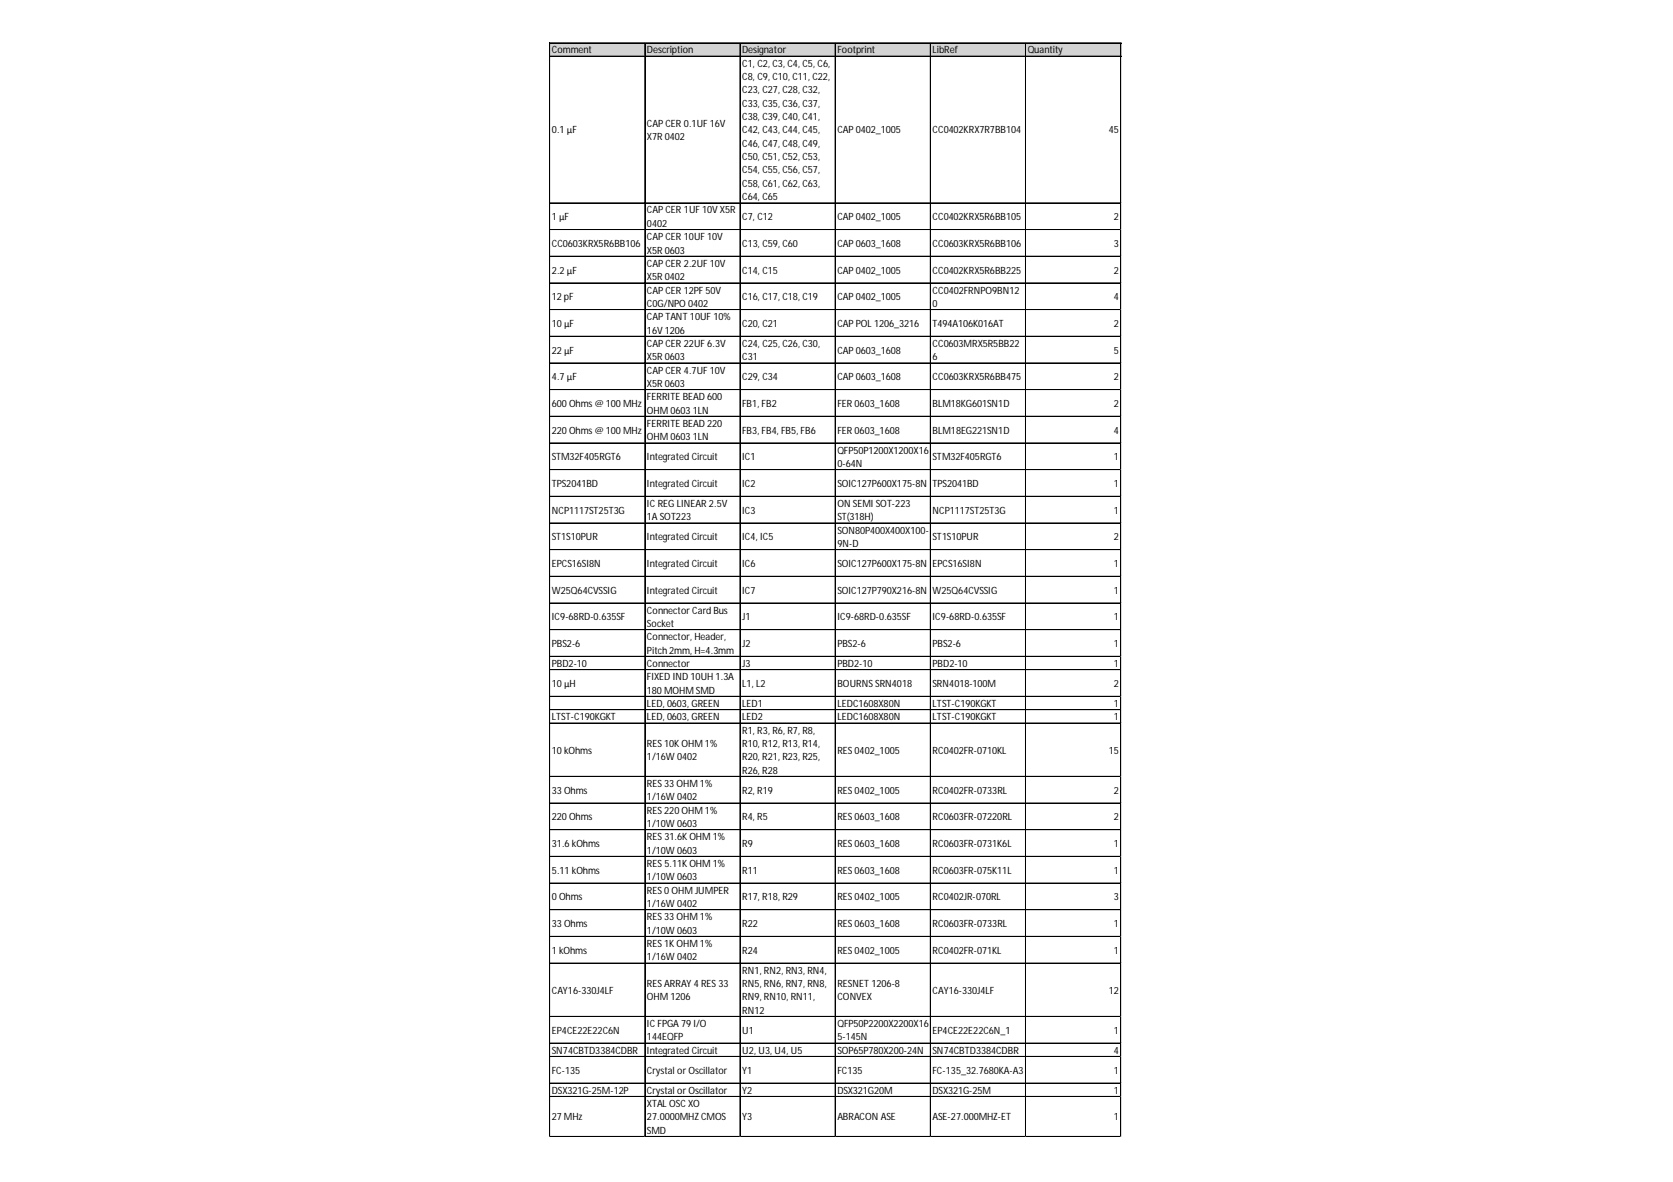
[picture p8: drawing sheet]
<svg xmlns="http://www.w3.org/2000/svg" width="297mm" height="210mm" viewBox="0 0 297 210" stroke-linecap="round" stroke-linejoin="round" font-family="sans-serif">
<defs><g id="words">
<g font-size="1.8">
<text x="98" y="9.5">Comment</text>
<text x="114.9" y="9.5">Description</text>
<text x="131.8" y="9.5">Designator</text>
<text x="131.8" y="11.9">C1, C2, C3, C4, C5, C6,</text>
<text x="148.7" y="9.5">Footprint</text>
<text x="165.6" y="9.5">LibRef</text>
<text x="182.5" y="9.5">Quantity</text>
<text x="131.8" y="14.2">C8, C9, C10, C11, C22,</text>
<text x="131.8" y="16.6">C23, C27, C28, C32,</text>
<text x="98" y="23.7">0.1 µF</text>
<text x="114.9" y="22.5">CAPCER 0.1UF16V</text>
<text x="131.8" y="19">C33, C35, C36, C37,</text>
<text x="131.8" y="21.3">C38, C39, C40, C41,</text>
<text x="131.8" y="23.7">C42, C43, C44, C45,</text>
<text x="148.7" y="23.7">CAP0402_1005</text>
<text x="165.6" y="23.7">CC0402KRX7R7BB104</text>
<text x="196.9" y="23.7">45</text>
<text x="114.9" y="24.9">X7R0402</text>
<text x="131.8" y="26.1">C46, C47, C48, C49,</text>
<text x="131.8" y="28.4">C50, C51, C52, C53,</text>
<text x="131.8" y="30.8">C54, C55, C56, C57,</text>
<text x="131.8" y="33.2">C58, C61, C62, C63,</text>
<text x="131.8" y="35.5">C64, C65</text>
<text x="98" y="39.1">1 µF</text>
<text x="114.9" y="37.9">CAPCER 1UF10V X5R</text>
<text x="114.9" y="40.3">0402</text>
<text x="131.8" y="39.1">C7, C12</text>
<text x="148.7" y="39.1">CAP0402_1005</text>
<text x="165.6" y="39.1">CC0402KRX5R6BB105</text>
<text x="197.8" y="39.1">2</text>
<text x="98" y="43.8">CC0603KRX5R6BB106</text>
<text x="114.9" y="42.6">CAPCER 10UF10V</text>
<text x="114.9" y="45">X5R0603</text>
<text x="114.9" y="47.4">CAPCER 2.2UF10V</text>
<text x="131.8" y="43.8">C13, C59, C60</text>
<text x="148.7" y="43.8">CAP0603_1608</text>
<text x="165.6" y="43.8">CC0603KRX5R6BB106</text>
<text x="197.8" y="43.8">3</text>
<text x="98" y="48.6">2.2µF</text>
<text x="98" y="53.3">12 pF</text>
<text x="114.9" y="49.8">X5R0402</text>
<text x="114.9" y="52.1">CAPCER12PF50V</text>
<text x="131.8" y="48.6">C14, C15</text>
<text x="131.8" y="53.3">C16, C17, C18, C19</text>
<text x="148.7" y="48.6">CAP0402_1005</text>
<text x="148.7" y="53.3">CAP0402_1005</text>
<text x="165.6" y="48.6">CC0402KRX5R6BB225</text>
<text x="165.6" y="52.1">CC0402FRNPO9BN12</text>
<text x="197.8" y="48.6">2</text>
<text x="197.8" y="53.3">4</text>
<text x="98" y="58">10µF</text>
<text x="114.9" y="54.5">C0G/NPO 0402</text>
<text x="114.9" y="56.9">CAPTANT 10UF10%</text>
<text x="114.9" y="59.2">16V 1206</text>
<text x="131.8" y="58">C20, C21</text>
<text x="148.7" y="58">CAPPOL1206_3216</text>
<text x="165.6" y="54.5">0</text>
<text x="165.6" y="58">T494A106K016AT</text>
<text x="197.8" y="58">2</text>
<text x="98" y="62.8">22µF</text>
<text x="114.9" y="61.6">CAPCER 22UF 6.3V</text>
<text x="114.9" y="64">X5R0603</text>
<text x="131.8" y="61.6">C24, C25, C26, C30,</text>
<text x="131.8" y="64">C31</text>
<text x="148.7" y="62.8">CAP0603_1608</text>
<text x="165.6" y="61.6">CC0603MRX5R5BB22</text>
<text x="165.6" y="64">6</text>
<text x="197.8" y="62.8">5</text>
<text x="98" y="67.5">4.7 µF</text>
<text x="114.9" y="66.3">CAPCER 4.7UF10V</text>
<text x="114.9" y="68.7">X5R0603</text>
<text x="114.9" y="71.1">FERRITE BEAD 600</text>
<text x="131.8" y="67.5">C29, C34</text>
<text x="148.7" y="67.5">CAP0603_1608</text>
<text x="165.6" y="67.5">CC0603KRX5R6BB475</text>
<text x="197.8" y="67.5">2</text>
<text x="98" y="72.3">600 Ohms @ 100 MHz</text>
<text x="98" y="77">220 Ohms @ 100 MHz</text>
<text x="114.9" y="73.4">OHM0603 1LN</text>
<text x="114.9" y="75.8">FERRITE BEAD 220</text>
<text x="131.8" y="72.3">FB1, FB2</text>
<text x="131.8" y="77">FB3, FB4, FB5, FB6</text>
<text x="148.7" y="72.3">FER0603_1608</text>
<text x="148.7" y="77">FER0603_1608</text>
<text x="165.6" y="72.3">BLM18KG601SN1D</text>
<text x="165.6" y="77">BLM18EG221SN1D</text>
<text x="197.8" y="72.3">2</text>
<text x="197.8" y="77">4</text>
<text x="98" y="81.7">STM32F405RGT6</text>
<text x="114.9" y="78.2">OHM0603 1LN</text>
<text x="114.9" y="81.7">Integrated Circuit</text>
<text x="131.8" y="81.7">IC1</text>
<text x="148.7" y="80.5">QFP50P1200X1200X16</text>
<text x="148.7" y="82.9">0-64N</text>
<text x="165.6" y="81.7">STM32F405RGT6</text>
<text x="197.8" y="81.7">1</text>
<text x="98" y="86.5">TPS2041BD</text>
<text x="114.9" y="86.5">Integrated Circuit</text>
<text x="131.8" y="86.5">IC2</text>
<text x="148.7" y="86.5">SOIC127P600X175-8N</text>
<text x="165.6" y="86.5">TPS2041BD</text>
<text x="197.8" y="86.5">1</text>
<text x="98" y="91.2">NCP1117ST25T3G</text>
<text x="98" y="95.9">ST1S10PUR</text>
<text x="114.9" y="90">ICREG LINEAR 2.5V</text>
<text x="114.9" y="92.4">1A SOT223</text>
<text x="114.9" y="95.9">Integrated Circuit</text>
<text x="131.8" y="91.2">IC3</text>
<text x="131.8" y="95.9">IC4, IC5</text>
<text x="148.7" y="90">ON SEMI SOT-223</text>
<text x="148.7" y="92.4">ST(318H)</text>
<text x="148.7" y="94.8">SON80P400X400X100-</text>
<text x="165.6" y="91.2">NCP1117ST25T3G</text>
<text x="165.6" y="95.9">ST1S10PUR</text>
<text x="197.8" y="91.2">1</text>
<text x="197.8" y="95.9">2</text>
<text x="98" y="100.7">EPCS16SI8N</text>
<text x="114.9" y="100.7">Integrated Circuit</text>
<text x="131.8" y="100.7">IC6</text>
<text x="148.7" y="97.1">9N-D</text>
<text x="148.7" y="100.7">SOIC127P600X175-8N</text>
<text x="165.6" y="100.7">EPCS16SI8N</text>
<text x="197.8" y="100.7">1</text>
<text x="98" y="105.4">W25Q64CVSSIG</text>
<text x="114.9" y="105.4">Integrated Circuit</text>
<text x="131.8" y="105.4">IC7</text>
<text x="148.7" y="105.4">SOIC127P790X216-8N</text>
<text x="165.6" y="105.4">W25Q64CVSSIG</text>
<text x="197.8" y="105.4">1</text>
<text x="98" y="110.1">IC9-68RD-0.635SF</text>
<text x="114.9" y="109">ConnectorCard Bus</text>
<text x="114.9" y="111.3">Socket</text>
<text x="114.9" y="113.7">Connector, Header,</text>
<text x="131.8" y="110.1">J1</text>
<text x="148.7" y="110.1">IC9-68RD-0.635SF</text>
<text x="165.6" y="110.1">IC9-68RD-0.635SF</text>
<text x="197.8" y="110.1">1</text>
<text x="98" y="114.9">PBS2-6</text>
<text x="98" y="118.4">PBD2-10</text>
<text x="114.9" y="116.1">Pitch 2mm, H=4.3mm</text>
<text x="114.9" y="118.4">Connector</text>
<text x="131.8" y="114.9">J2</text>
<text x="131.8" y="118.4">J3</text>
<text x="148.7" y="114.9">PBS2-6</text>
<text x="148.7" y="118.4">PBD2-10</text>
<text x="165.6" y="114.9">PBS2-6</text>
<text x="165.6" y="118.4">PBD2-10</text>
<text x="197.8" y="114.9">1</text>
<text x="197.8" y="118.4">1</text>
<text x="98" y="122">10µH</text>
<text x="114.9" y="120.8">FIXED IND 10UH 1.3A</text>
<text x="114.9" y="123.2">180 MOHMSMD</text>
<text x="114.9" y="125.5">LED, 0603, GREEN</text>
<text x="131.8" y="122">L1, L2</text>
<text x="131.8" y="125.5">LED1</text>
<text x="148.7" y="122">BOURNSSRN4018</text>
<text x="148.7" y="125.5">LEDC1608X80N</text>
<text x="165.6" y="122">SRN4018-100M</text>
<text x="165.6" y="125.5">LTST-C190KGKT</text>
<text x="197.8" y="122">2</text>
<text x="197.8" y="125.5">1</text>
<text x="98" y="127.9">LTST-C190KGKT</text>
<text x="114.9" y="127.9">LED, 0603, GREEN</text>
<text x="131.8" y="127.9">LED2</text>
<text x="131.8" y="130.3">R1, R3, R6, R7, R8,</text>
<text x="148.7" y="127.9">LEDC1608X80N</text>
<text x="165.6" y="127.9">LTST-C190KGKT</text>
<text x="197.8" y="127.9">1</text>
<text x="98" y="133.8">10 kOhms</text>
<text x="114.9" y="132.6">RES10KOHM1%</text>
<text x="114.9" y="135">1/16W 0402</text>
<text x="131.8" y="132.6">R10, R12, R13, R14,</text>
<text x="131.8" y="135">R20, R21, R23, R25,</text>
<text x="131.8" y="137.4">R26, R28</text>
<text x="148.7" y="133.8">RES0402_1005</text>
<text x="165.6" y="133.8">RC0402FR-0710KL</text>
<text x="196.9" y="133.8">15</text>
<text x="98" y="140.9">33 Ohms</text>
<text x="114.9" y="139.8">RES33 OHM1%</text>
<text x="114.9" y="142.1">1/16W 0402</text>
<text x="131.8" y="140.9">R2, R19</text>
<text x="148.7" y="140.9">RES0402_1005</text>
<text x="165.6" y="140.9">RC0402FR-0733RL</text>
<text x="197.8" y="140.9">2</text>
<text x="98" y="145.7">220 Ohms</text>
<text x="114.9" y="144.5">RES220 OHM1%</text>
<text x="114.9" y="146.9">1/10W 0603</text>
<text x="114.9" y="149.2">RES31.6KOHM1%</text>
<text x="131.8" y="145.7">R4, R5</text>
<text x="148.7" y="145.7">RES0603_1608</text>
<text x="165.6" y="145.7">RC0603FR-07220RL</text>
<text x="197.8" y="145.7">2</text>
<text x="98" y="150.4">31.6 kOhms</text>
<text x="98" y="155.1">5.11 kOhms</text>
<text x="114.9" y="151.6">1/10W 0603</text>
<text x="114.9" y="154">RES5.11KOHM1%</text>
<text x="131.8" y="150.4">R9</text>
<text x="131.8" y="155.1">R11</text>
<text x="148.7" y="150.4">RES0603_1608</text>
<text x="148.7" y="155.1">RES0603_1608</text>
<text x="165.6" y="150.4">RC0603FR-0731K6L</text>
<text x="165.6" y="155.1">RC0603FR-075K11L</text>
<text x="197.8" y="150.4">1</text>
<text x="197.8" y="155.1">1</text>
<text x="98" y="159.9">0 Ohms</text>
<text x="114.9" y="156.3">1/10W 0603</text>
<text x="114.9" y="158.7">RES0 OHMJUMPER</text>
<text x="114.9" y="161.1">1/16W 0402</text>
<text x="131.8" y="159.9">R17, R18, R29</text>
<text x="148.7" y="159.9">RES0402_1005</text>
<text x="165.6" y="159.9">RC0402JR-070RL</text>
<text x="197.8" y="159.9">3</text>
<text x="98" y="164.6">33 Ohms</text>
<text x="114.9" y="163.4">RES33 OHM1%</text>
<text x="114.9" y="165.8">1/10W 0603</text>
<text x="131.8" y="164.6">R22</text>
<text x="148.7" y="164.6">RES0603_1608</text>
<text x="165.6" y="164.6">RC0603FR-0733RL</text>
<text x="197.8" y="164.6">1</text>
<text x="98" y="169.4">1 kOhms</text>
<text x="114.9" y="168.2">RES1KOHM1%</text>
<text x="114.9" y="170.5">1/16W 0402</text>
<text x="131.8" y="169.4">R24</text>
<text x="131.8" y="172.9">RN1, RN2, RN3, RN4,</text>
<text x="148.7" y="169.4">RES0402_1005</text>
<text x="165.6" y="169.4">RC0402FR-071KL</text>
<text x="197.8" y="169.4">1</text>
<text x="98" y="176.5">CAY16-330J4LF</text>
<text x="114.9" y="175.3">RESARRAY4 RES33</text>
<text x="114.9" y="177.6">OHM1206</text>
<text x="131.8" y="175.3">RN5, RN6, RN7, RN8,</text>
<text x="131.8" y="177.6">RN9, RN10, RN11,</text>
<text x="148.7" y="175.3">RESNET 1206-8</text>
<text x="148.7" y="177.6">CONVEX</text>
<text x="165.6" y="176.5">CAY16-330J4LF</text>
<text x="196.9" y="176.5">12</text>
<text x="98" y="183.6">EP4CE22E22C6N</text>
<text x="114.9" y="182.4">ICFPGA 79 I/O</text>
<text x="114.9" y="184.8">144EQFP</text>
<text x="131.8" y="180">RN12</text>
<text x="131.8" y="183.6">U1</text>
<text x="148.7" y="182.4">QFP50P2200X2200X16</text>
<text x="148.7" y="184.8">5-145N</text>
<text x="165.6" y="183.6">EP4CE22E22C6N_1</text>
<text x="197.8" y="183.6">1</text>
<text x="98" y="187.1">SN74CBTD3384CDBR</text>
<text x="98" y="190.7">FC-135</text>
<text x="114.9" y="187.1">Integrated Circuit</text>
<text x="114.9" y="190.7">Crystal orOscillator</text>
<text x="131.8" y="187.1">U2, U3, U4, U5</text>
<text x="131.8" y="190.7">Y1</text>
<text x="148.7" y="187.1">SOP65P780X200-24N</text>
<text x="148.7" y="190.7">FC135</text>
<text x="165.6" y="187.1">SN74CBTD3384CDBR</text>
<text x="165.6" y="190.7">FC-135_32.7680KA-A3</text>
<text x="197.8" y="187.1">4</text>
<text x="197.8" y="190.7">1</text>
<text x="98" y="194.2">DSX321G-25M-12P</text>
<text x="114.9" y="194.2">Crystal orOscillator</text>
<text x="114.9" y="196.6">XTALOSCXO</text>
<text x="131.8" y="194.2">Y2</text>
<text x="148.7" y="194.2">DSX321G20M</text>
<text x="165.6" y="194.2">DSX321G-25M</text>
<text x="197.8" y="194.2">1</text>
<text x="98" y="199">27 MHz</text>
<text x="114.9" y="199">27.0000MHZ CMOS</text>
<text x="114.9" y="201.3">SMD</text>
<text x="131.8" y="199">Y3</text>
<text x="148.7" y="199">ABRACON ASE</text>
<text x="165.6" y="199">ASE-27.000MHZ-ET</text>
<text x="197.8" y="199">1</text>
</g>
</g></defs>
<path d="M97.6 7.7h101.5v2.4h-101.5z" fill="#d3d3d3"/>
<g fill="none" stroke="#000" stroke-width=".18">
<path d="M97.6 7.6v194.3M97.7 7.6h101.4M97.7 7.7h101.4M97.7 10h101.4M114.5 7.7v194.2M131.4 7.7v194.2M148.3 7.7v194.2M165.2 7.7v194.2M182.1 7.7v194.2M199 7.7v194.2M97.7 36h101.4M97.7 36.1h101.4"/>
<path d="M97.7 40.8h101.4M97.7 45.5h101.4M97.7 50.2h101.4M97.7 50.3h101.4M97.7 55h101.4M97.7 59.7h101.4M97.7 59.8h101.4M97.7 64.4h101.4M97.7 64.5h101.4M97.7 69.2h101.4M97.7 73.9h101.4M97.7 74h101.4"/>
<path d="M97.7 78.7h101.4M97.7 83.4h101.4M97.7 88.1h101.4M97.7 88.2h101.4M97.7 92.9h101.4M97.7 97.6h101.4M97.7 97.7h101.4M97.7 102.3h101.4M97.7 102.4h101.4M97.7 107.1h101.4M97.7 111.8h101.4M97.7 111.9h101.4"/>
<path d="M97.7 116.5h101.4M97.7 116.6h101.4M97.7 118.9h101.4M97.7 119h101.4M97.7 123.7h101.4M97.7 126h101.4M97.7 126.1h101.4M97.7 128.4h101.4M97.7 137.9h101.4M97.7 142.6h101.4M97.7 142.7h101.4M97.7 147.3h101.4"/>
<path d="M97.7 147.4h101.4M97.7 152.1h101.4M97.7 156.8h101.4M97.7 156.9h101.4M97.7 161.5h101.4M97.7 161.6h101.4M97.7 166.3h101.4M97.7 171h101.4M97.7 171.1h101.4M97.7 180.5h101.4M97.7 185.2h101.4M97.7 185.3h101.4"/>
<path d="M97.7 187.6h101.4M97.7 192.3h101.4M97.7 192.4h101.4M97.7 194.7h101.4M97.7 194.8h101.4M97.7 201.8h101.4M97.7 201.9h101.4"/>
</g>
<path d="M97.6 201.9v.1" fill="none" stroke="#e0e0e0" stroke-width=".18"/>
<path d="M97.6 201.9l.1 .1z" fill="#e0e0e0"/>
<path d="M114.5 201.9v.1" fill="none" stroke="#e0e0e0" stroke-width=".18"/>
<path d="M114.5 201.9l.1 .1z" fill="#e0e0e0"/>
<path d="M131.4 201.9v.1" fill="none" stroke="#e0e0e0" stroke-width=".18"/>
<path d="M131.4 201.9l.1 .1z" fill="#e0e0e0"/>
<path d="M148.3 201.9v.1" fill="none" stroke="#e0e0e0" stroke-width=".18"/>
<path d="M148.3 201.9l.1 .1z" fill="#e0e0e0"/>
<path d="M165.2 201.9v.1" fill="none" stroke="#e0e0e0" stroke-width=".18"/>
<path d="M165.2 201.9l.1 .1z" fill="#e0e0e0"/>
<path d="M182.1 201.9v.1" fill="none" stroke="#e0e0e0" stroke-width=".18"/>
<path d="M182.1 201.9l.1 .1z" fill="#e0e0e0"/>
<path d="M199 201.9v.1" fill="none" stroke="#e0e0e0" stroke-width=".18"/>
<path d="M199 201.9l.1 .1z" fill="#e0e0e0"/>
<path d="M199.1 36h.1" fill="none" stroke="#e0e0e0" stroke-width=".18"/>
<path d="M199.1 36v.1z" fill="#e0e0e0"/>
<path d="M199.1 40.8h.1" fill="none" stroke="#e0e0e0" stroke-width=".18"/>
<path d="M199.1 40.8v.1z" fill="#e0e0e0"/>
<path d="M199.1 45.5h.1" fill="none" stroke="#e0e0e0" stroke-width=".18"/>
<path d="M199.1 45.5v.1z" fill="#e0e0e0"/>
<path d="M199.1 50.2h.1" fill="none" stroke="#e0e0e0" stroke-width=".18"/>
<path d="M199.1 50.2v.1z" fill="#e0e0e0"/>
<path d="M199.1 55h.1" fill="none" stroke="#e0e0e0" stroke-width=".18"/>
<path d="M199.1 55v.1z" fill="#e0e0e0"/>
<path d="M199.1 59.7h.1" fill="none" stroke="#e0e0e0" stroke-width=".18"/>
<path d="M199.1 59.7v.1z" fill="#e0e0e0"/>
<path d="M199.1 64.4h.1" fill="none" stroke="#e0e0e0" stroke-width=".18"/>
<path d="M199.1 64.4v.1z" fill="#e0e0e0"/>
<path d="M199.1 69.2h.1" fill="none" stroke="#e0e0e0" stroke-width=".18"/>
<path d="M199.1 69.2v.1z" fill="#e0e0e0"/>
<path d="M199.1 73.9h.1" fill="none" stroke="#e0e0e0" stroke-width=".18"/>
<path d="M199.1 73.9v.1z" fill="#e0e0e0"/>
<path d="M199.1 78.7h.1" fill="none" stroke="#e0e0e0" stroke-width=".18"/>
<path d="M199.1 78.7v.1z" fill="#e0e0e0"/>
<path d="M199.1 83.4h.1" fill="none" stroke="#e0e0e0" stroke-width=".18"/>
<path d="M199.1 83.4v.1z" fill="#e0e0e0"/>
<path d="M199.1 88.1h.1" fill="none" stroke="#e0e0e0" stroke-width=".18"/>
<path d="M199.1 88.1v.1z" fill="#e0e0e0"/>
<path d="M199.1 92.9h.1" fill="none" stroke="#e0e0e0" stroke-width=".18"/>
<path d="M199.1 92.9v.1z" fill="#e0e0e0"/>
<path d="M199.1 97.6h.1" fill="none" stroke="#e0e0e0" stroke-width=".18"/>
<path d="M199.1 97.6v.1z" fill="#e0e0e0"/>
<path d="M199.1 102.3h.1" fill="none" stroke="#e0e0e0" stroke-width=".18"/>
<path d="M199.1 102.3v.1z" fill="#e0e0e0"/>
<path d="M199.1 107.1h.1" fill="none" stroke="#e0e0e0" stroke-width=".18"/>
<path d="M199.1 107.1v.1z" fill="#e0e0e0"/>
<path d="M199.1 111.8h.1" fill="none" stroke="#e0e0e0" stroke-width=".18"/>
<path d="M199.1 111.8v.1z" fill="#e0e0e0"/>
<path d="M199.1 116.5h.1" fill="none" stroke="#e0e0e0" stroke-width=".18"/>
<path d="M199.1 116.5v.1z" fill="#e0e0e0"/>
<path d="M199.1 118.9h.1" fill="none" stroke="#e0e0e0" stroke-width=".18"/>
<path d="M199.1 118.9v.1z" fill="#e0e0e0"/>
<path d="M199.1 123.7h.1" fill="none" stroke="#e0e0e0" stroke-width=".18"/>
<path d="M199.1 123.7v.1z" fill="#e0e0e0"/>
<path d="M199.1 126h.1" fill="none" stroke="#e0e0e0" stroke-width=".18"/>
<path d="M199.1 126v.1z" fill="#e0e0e0"/>
<path d="M199.1 128.4h.1" fill="none" stroke="#e0e0e0" stroke-width=".18"/>
<path d="M199.1 128.4v.1z" fill="#e0e0e0"/>
<path d="M199.1 137.9h.1" fill="none" stroke="#e0e0e0" stroke-width=".18"/>
<path d="M199.1 137.9v.1z" fill="#e0e0e0"/>
<path d="M199.1 142.6h.1" fill="none" stroke="#e0e0e0" stroke-width=".18"/>
<path d="M199.1 142.6v.1z" fill="#e0e0e0"/>
<path d="M199.1 147.3h.1" fill="none" stroke="#e0e0e0" stroke-width=".18"/>
<path d="M199.1 147.3v.1z" fill="#e0e0e0"/>
<path d="M199.1 152.1h.1" fill="none" stroke="#e0e0e0" stroke-width=".18"/>
<path d="M199.1 152.1v.1z" fill="#e0e0e0"/>
<path d="M199.1 156.8h.1" fill="none" stroke="#e0e0e0" stroke-width=".18"/>
<path d="M199.1 156.8v.1z" fill="#e0e0e0"/>
<path d="M199.1 161.5h.1" fill="none" stroke="#e0e0e0" stroke-width=".18"/>
<path d="M199.1 161.5v.1z" fill="#e0e0e0"/>
<path d="M199.1 166.3h.1" fill="none" stroke="#e0e0e0" stroke-width=".18"/>
<path d="M199.1 166.3v.1z" fill="#e0e0e0"/>
<path d="M199.1 171h.1" fill="none" stroke="#e0e0e0" stroke-width=".18"/>
<path d="M199.1 171v.1z" fill="#e0e0e0"/>
<path d="M199.1 180.5h.1" fill="none" stroke="#e0e0e0" stroke-width=".18"/>
<path d="M199.1 180.5v.1z" fill="#e0e0e0"/>
<path d="M199.1 185.2h.1" fill="none" stroke="#e0e0e0" stroke-width=".18"/>
<path d="M199.1 185.2v.1z" fill="#e0e0e0"/>
<path d="M199.1 187.6h.1" fill="none" stroke="#e0e0e0" stroke-width=".18"/>
<path d="M199.1 187.6v.1z" fill="#e0e0e0"/>
<path d="M199.1 192.3h.1" fill="none" stroke="#e0e0e0" stroke-width=".18"/>
<path d="M199.1 192.3v.1z" fill="#e0e0e0"/>
<path d="M199.1 194.7h.1" fill="none" stroke="#e0e0e0" stroke-width=".18"/>
<path d="M199.1 194.7v.1z" fill="#e0e0e0"/>
<path d="M199.1 201.8h.1" fill="none" stroke="#e0e0e0" stroke-width=".18"/>
<path d="M199.1 201.8v.1z" fill="#e0e0e0"/>
<use href="#words"/>
</svg>
